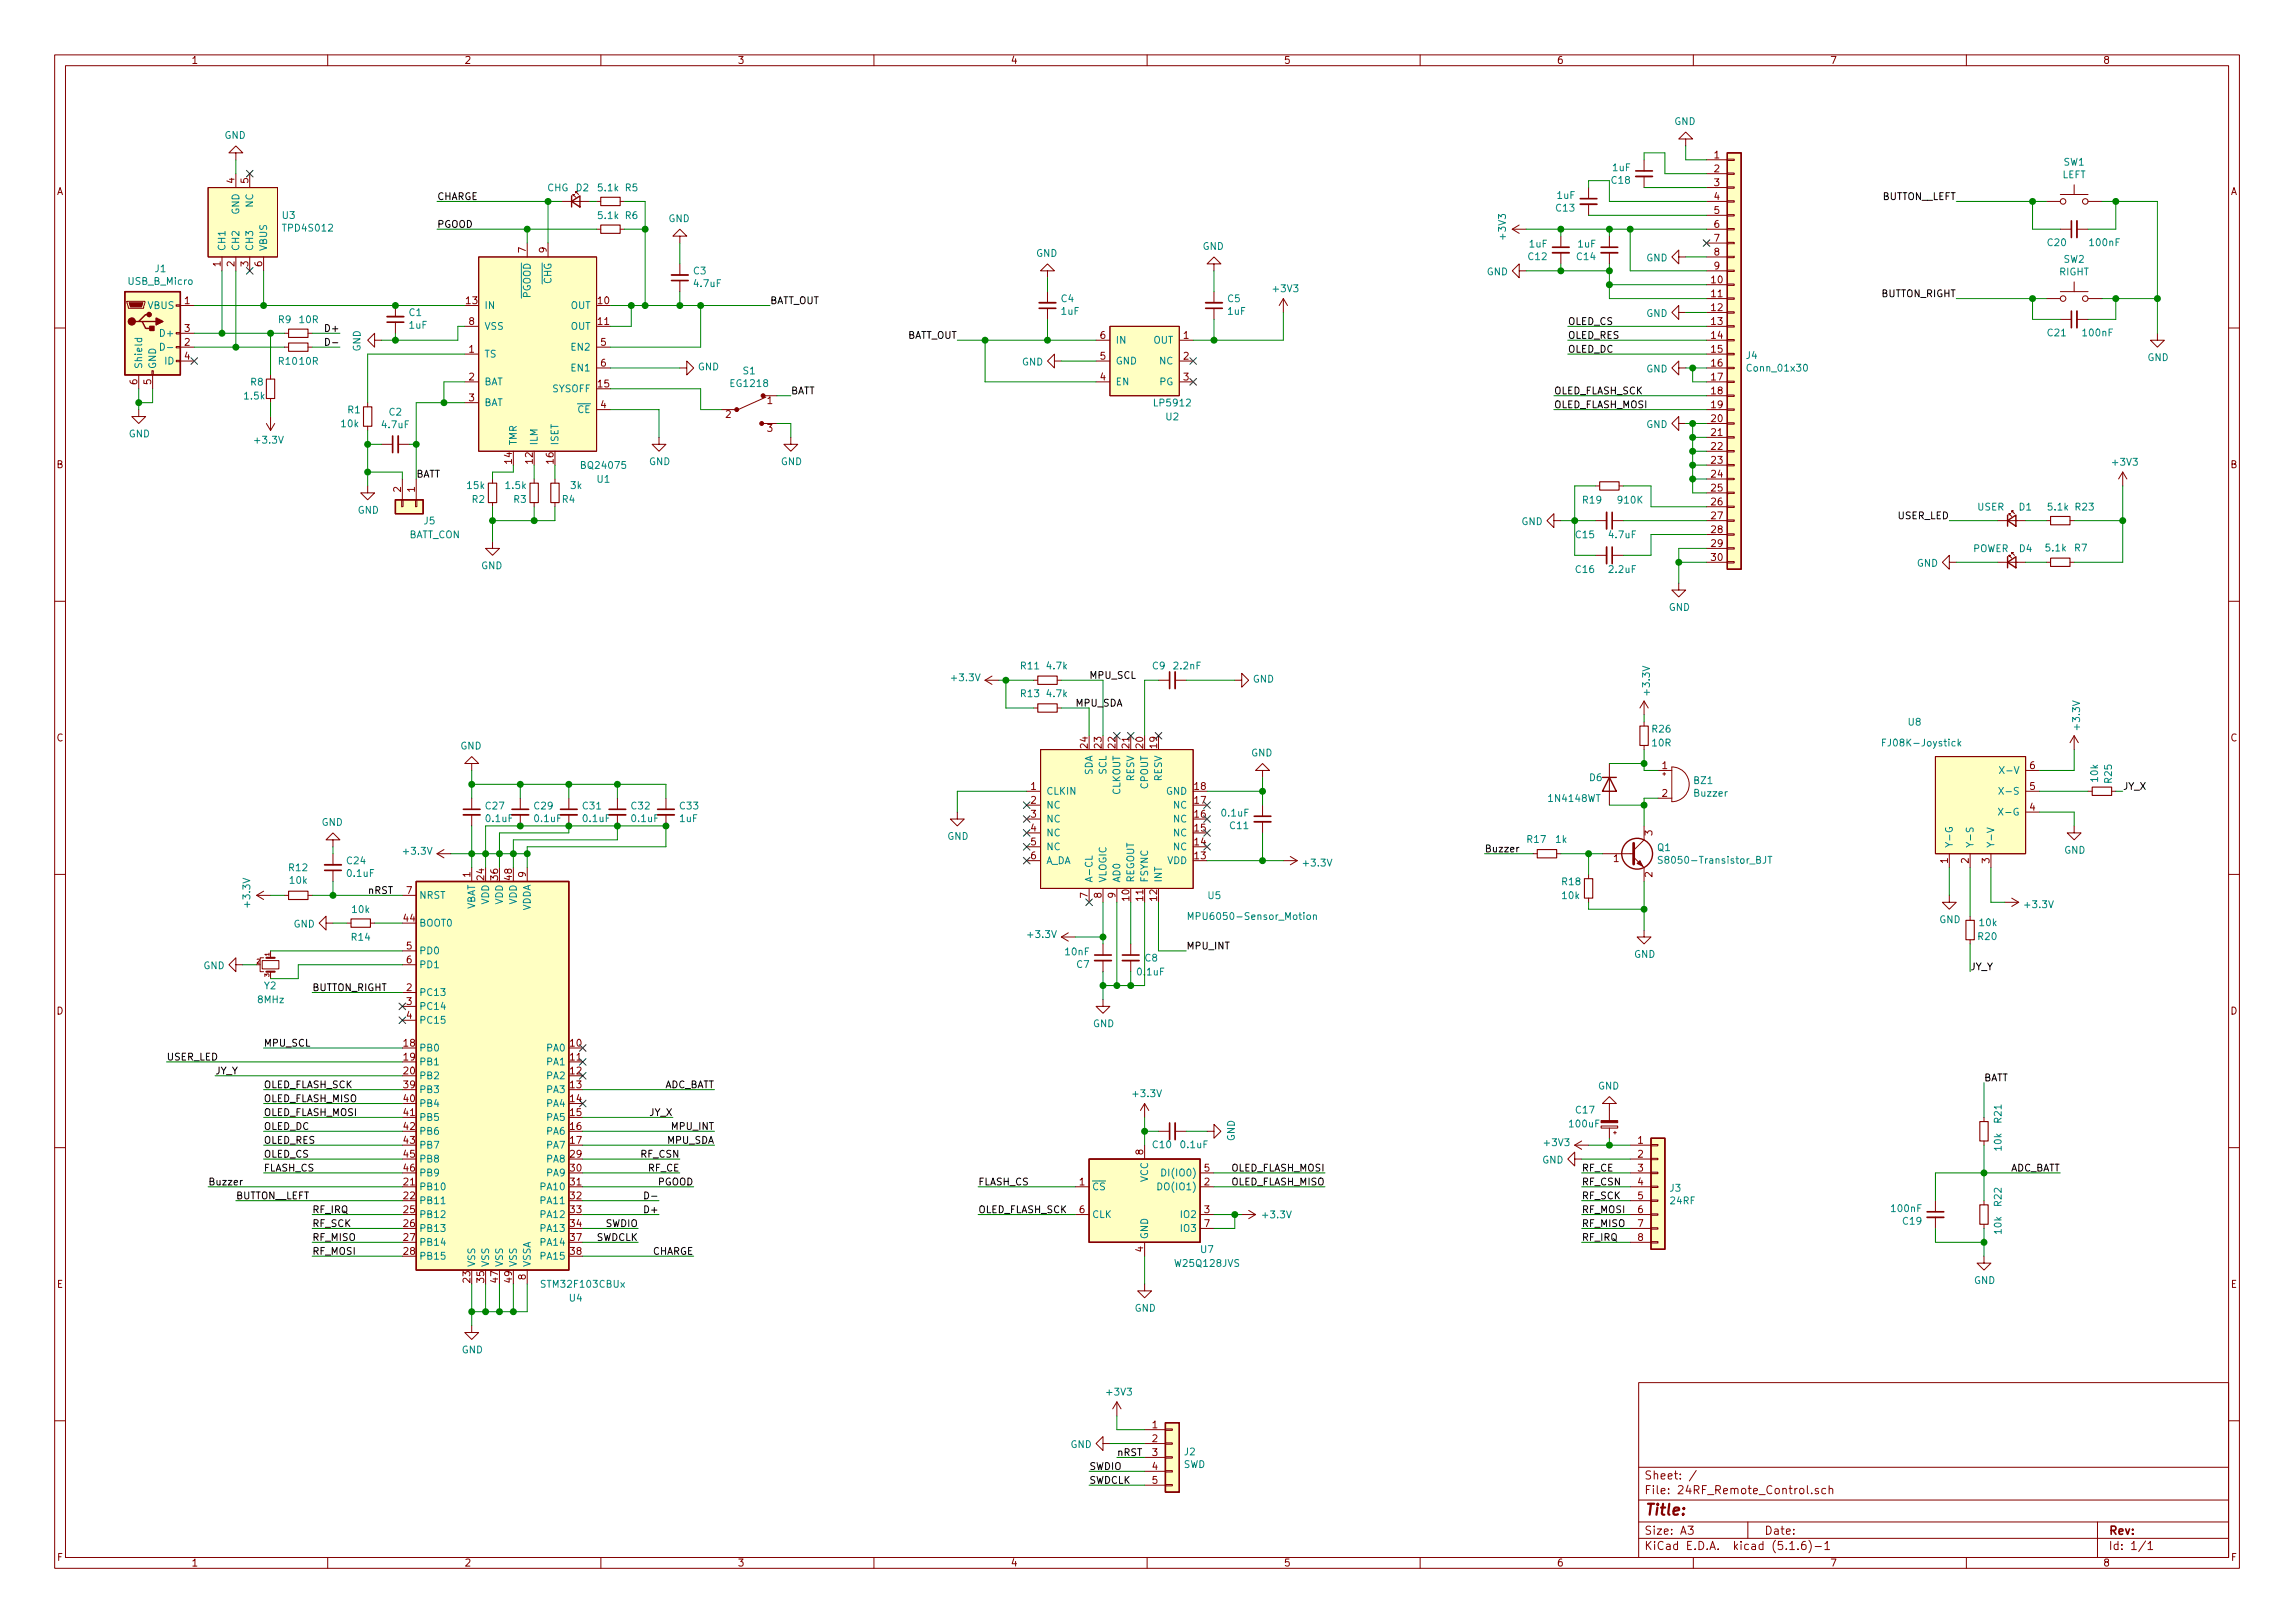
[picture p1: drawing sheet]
<svg xmlns="http://www.w3.org/2000/svg" width="420mm" height="297mm" viewBox="0 0 420 297" stroke-linecap="round" stroke-linejoin="round" font-family="sans-serif">
<defs><g id="words">
<text font-size="2.8" fill="#840000" x="301" y="277.3">Title:</text>
<g font-size="2.1" fill="#840000">
<text x="301" y="273.5">File: 24RF_Remote_Control.sch</text>
<text x="301" y="270.8">Sheet: /</text>
<text x="301" y="280.9">Size: A3</text>
<text x="323" y="280.9">Date:</text>
<text x="386" y="280.9">Rev:</text>
<text x="301" y="283.7">KiCad E.D.A. kicad (5.1.6)-1</text>
<text x="386" y="283.7">Id: 1/1</text>
</g>
<g font-size="1.8" fill="#840000">
<text x="35" y="11.7">1</text>
<text x="85" y="11.7">2</text>
<text x="135" y="11.7">3</text>
<text x="185" y="11.7">4</text>
<text x="235" y="11.7">5</text>
<text x="285" y="11.7">6</text>
<text x="335" y="11.7">7</text>
<text x="385" y="11.7">8</text>
<text x="313.8" y="29">1</text>
<text x="10.4" y="35.7">A</text>
<text x="42.9" y="33.5" transform="rotate(-90 42.9 33.5)">4</text>
<text x="45.5" y="33.5" transform="rotate(-90 45.5 33.5)">5</text>
<text x="313.8" y="31.5">2</text>
<text x="313.8" y="34.1">3</text>
<text x="408.4" y="35.7">A</text>
<text x="313.8" y="36.6">4</text>
<text x="313.8" y="39.2">5</text>
<text x="313.8" y="41.7">6</text>
<text x="96.3" y="46.2" transform="rotate(-90 96.3 46.2)">7</text>
<text x="100.1" y="46.2" transform="rotate(-90 100.1 46.2)">9</text>
<text x="313.8" y="44.2">7</text>
<text x="313.8" y="46.8">8</text>
<text x="40.4" y="48.8" transform="rotate(-90 40.4 48.8)">1</text>
<text x="42.9" y="48.8" transform="rotate(-90 42.9 48.8)">2</text>
<text x="45.5" y="48.8" transform="rotate(-90 45.5 48.8)">3</text>
<text x="48" y="48.8" transform="rotate(-90 48 48.8)">6</text>
<text x="313.4" y="51.9">10</text>
<text x="313.8" y="49.3">9</text>
<text x="33.8" y="55.7">1</text>
<text x="85.4" y="55.7">13</text>
<text x="85.9" y="59.5">8</text>
<text x="109.5" y="55.7">10</text>
<text x="109.5" y="59.5">11</text>
<text x="313.4" y="54.4">11</text>
<text x="313.4" y="56.9">12</text>
<text x="313.4" y="59.5">13</text>
<text x="33.8" y="63.3">2</text>
<text x="33.8" y="60.7">3</text>
<text x="33.8" y="65.8">4</text>
<text x="85.9" y="64.6">1</text>
<text x="110" y="63.3">5</text>
<text x="201.4" y="65.8">5</text>
<text x="201.4" y="62">6</text>
<text x="216.7" y="62">1</text>
<text x="216.7" y="65.8">2</text>
<text x="313.4" y="62">14</text>
<text x="313.4" y="64.6">15</text>
<text x="25.1" y="70.4" transform="rotate(-90 25.1 70.4)">6</text>
<text x="27.7" y="70.4" transform="rotate(-90 27.7 70.4)">5</text>
<text x="85.9" y="69.6">2</text>
<text x="109.5" y="70.9">15</text>
<text x="110" y="67.1">6</text>
<text x="201.4" y="69.6">4</text>
<text x="216.7" y="69.6">3</text>
<text x="313.4" y="67.1">16</text>
<text x="313.4" y="69.6">17</text>
<text x="85.9" y="73.4">3</text>
<text x="110" y="74.7">4</text>
<text x="132.9" y="76.5">2</text>
<text x="140.5" y="74">1</text>
<text x="313.4" y="72.2">18</text>
<text x="313.4" y="74.7">19</text>
<text x="313.4" y="77.3">20</text>
<text x="140.5" y="79">3</text>
<text x="313.4" y="79.8">21</text>
<text x="313.4" y="82.3">22</text>
<text x="10.4" y="85.7">B</text>
<text x="93.7" y="84.8" transform="rotate(-90 93.7 84.8)">14</text>
<text x="97.5" y="84.8" transform="rotate(-90 97.5 84.8)">12</text>
<text x="101.3" y="84.8" transform="rotate(-90 101.3 84.8)">16</text>
<text x="313.4" y="84.9">23</text>
<text x="313.4" y="87.4">24</text>
<text x="313.4" y="90">25</text>
<text x="408.4" y="85.7">B</text>
<text x="73.4" y="90.1" transform="rotate(-90 73.4 90.1)">2</text>
<text x="75.9" y="90.1" transform="rotate(-90 75.9 90.1)">1</text>
<text x="313.4" y="92.5">26</text>
<text x="313.4" y="95">27</text>
<text x="313.4" y="97.6">28</text>
<text x="313.4" y="100.1">29</text>
<text x="313.4" y="102.7">30</text>
<text x="10.4" y="135.7">C</text>
<text x="199.1" y="136.9" transform="rotate(-90 199.1 136.9)">24</text>
<text x="201.7" y="136.9" transform="rotate(-90 201.7 136.9)">23</text>
<text x="204.2" y="136.9" transform="rotate(-90 204.2 136.9)">22</text>
<text x="206.8" y="136.9" transform="rotate(-90 206.8 136.9)">21</text>
<text x="209.3" y="136.9" transform="rotate(-90 209.3 136.9)">20</text>
<text x="211.8" y="136.9" transform="rotate(-90 211.8 136.9)">19</text>
<text x="408.4" y="135.7">C</text>
<text x="304.3" y="140.8">1</text>
<text x="371.6" y="140.8">6</text>
<text x="188.7" y="144.6">1</text>
<text x="188.7" y="147.1">2</text>
<text x="188.7" y="149.6">3</text>
<text x="218.7" y="149.6">16</text>
<text x="218.7" y="147.1">17</text>
<text x="218.7" y="144.6">18</text>
<text x="304.3" y="145.8">2</text>
<text x="371.6" y="148.4">4</text>
<text x="371.6" y="144.6">5</text>
<text x="188.7" y="152.2">4</text>
<text x="188.7" y="154.7">5</text>
<text x="218.7" y="154.7">14</text>
<text x="218.7" y="152.2">15</text>
<text x="302.5" y="152.9" transform="rotate(-90 302.5 152.9)">3</text>
<text x="86.1" y="160.5" transform="rotate(-90 86.1 160.5)">1</text>
<text x="88.6" y="161" transform="rotate(-90 88.6 161)">24</text>
<text x="91.2" y="161" transform="rotate(-90 91.2 161)">36</text>
<text x="93.7" y="161" transform="rotate(-90 93.7 161)">48</text>
<text x="96.3" y="160.5" transform="rotate(-90 96.3 160.5)">9</text>
<text x="188.7" y="157.3">6</text>
<text x="218.7" y="157.3">13</text>
<text x="295.4" y="157.8">1</text>
<text x="302.5" y="160.5" transform="rotate(-90 302.5 160.5)">2</text>
<text x="356.6" y="158" transform="rotate(-90 356.6 158)">1</text>
<text x="360.4" y="158" transform="rotate(-90 360.4 158)">2</text>
<text x="364.2" y="158" transform="rotate(-90 364.2 158)">3</text>
<text x="74.4" y="163.6">7</text>
<text x="199.1" y="164.3" transform="rotate(-90 199.1 164.3)">7</text>
<text x="201.7" y="164.3" transform="rotate(-90 201.7 164.3)">8</text>
<text x="204.2" y="164.3" transform="rotate(-90 204.2 164.3)">9</text>
<text x="206.8" y="164.8" transform="rotate(-90 206.8 164.8)">10</text>
<text x="209.3" y="164.8" transform="rotate(-90 209.3 164.8)">11</text>
<text x="211.8" y="164.8" transform="rotate(-90 211.8 164.8)">12</text>
<text x="74" y="168.7">44</text>
<text x="74.4" y="173.8">5</text>
<text x="74.4" y="176.3">6</text>
<text x="10.4" y="185.7">D</text>
<text x="74.4" y="181.4">2</text>
<text x="74.4" y="183.9">3</text>
<text x="408.4" y="185.7">D</text>
<text x="74" y="191.6">18</text>
<text x="74.4" y="186.5">4</text>
<text x="104.4" y="191.6">10</text>
<text x="74" y="194.1">19</text>
<text x="74" y="196.6">20</text>
<text x="104.4" y="194.1">11</text>
<text x="104.4" y="196.6">12</text>
<text x="74" y="199.2">39</text>
<text x="74" y="201.7">40</text>
<text x="104.4" y="199.2">13</text>
<text x="104.4" y="201.7">14</text>
<text x="74" y="204.3">41</text>
<text x="74" y="206.8">42</text>
<text x="74" y="209.3">43</text>
<text x="104.4" y="204.3">15</text>
<text x="104.4" y="206.8">16</text>
<text x="104.4" y="209.3">17</text>
<text x="299.9" y="209.3">1</text>
<text x="74" y="211.9">45</text>
<text x="74" y="214.4">46</text>
<text x="104.4" y="211.9">29</text>
<text x="104.4" y="214.4">30</text>
<text x="209.3" y="211.3" transform="rotate(-90 209.3 211.3)">8</text>
<text x="220.5" y="214.4">5</text>
<text x="299.9" y="211.9">2</text>
<text x="299.9" y="214.4">3</text>
<text x="74" y="217">21</text>
<text x="74" y="219.5">22</text>
<text x="104.4" y="217">31</text>
<text x="104.4" y="219.5">32</text>
<text x="197.6" y="217">1</text>
<text x="220.5" y="217">2</text>
<text x="299.9" y="217">4</text>
<text x="299.9" y="219.5">5</text>
<text x="74" y="222">25</text>
<text x="74" y="224.6">26</text>
<text x="74" y="227.1">27</text>
<text x="104.4" y="222">33</text>
<text x="104.4" y="224.6">34</text>
<text x="104.4" y="227.1">37</text>
<text x="197.6" y="222">6</text>
<text x="220.5" y="222">3</text>
<text x="220.5" y="224.6">7</text>
<text x="299.9" y="222">6</text>
<text x="299.9" y="224.6">7</text>
<text x="299.9" y="227.1">8</text>
<text x="74" y="229.7">28</text>
<text x="104.4" y="229.7">38</text>
<text x="209.3" y="229.1" transform="rotate(-90 209.3 229.1)">4</text>
<text x="10.4" y="235.7">E</text>
<text x="86.1" y="234.7" transform="rotate(-90 86.1 234.7)">23</text>
<text x="88.6" y="234.7" transform="rotate(-90 88.6 234.7)">35</text>
<text x="91.2" y="234.7" transform="rotate(-90 91.2 234.7)">47</text>
<text x="93.7" y="234.7" transform="rotate(-90 93.7 234.7)">49</text>
<text x="96.3" y="234.2" transform="rotate(-90 96.3 234.2)">8</text>
<text x="408.4" y="235.7">E</text>
<text x="211" y="261.4">1</text>
<text x="211" y="263.9">2</text>
<text x="211" y="266.5">3</text>
<text x="211" y="269">4</text>
<text x="211" y="271.6">5</text>
<text x="10.5" y="285.7">F</text>
<text x="35" y="286.7">1</text>
<text x="85" y="286.7">2</text>
<text x="135" y="286.7">3</text>
<text x="185" y="286.7">4</text>
<text x="235" y="286.7">5</text>
<text x="285" y="286.7">6</text>
<text x="335" y="286.7">7</text>
<text x="385" y="286.7">8</text>
<text x="408.5" y="285.7">F</text>
</g>
<g font-size="1.8" fill="#008484">
<text x="306.5" y="22.9">GND</text>
<text x="41.1" y="25.4">GND</text>
<text x="100.2" y="35">CHG</text>
<text x="105.5" y="35">D2</text>
<text x="109.6" y="35">5.1k</text>
<text x="114.5" y="35">R5</text>
<text x="295.1" y="33.6">C18</text>
<text x="295.3" y="31.3">1uF</text>
<text x="377.5" y="32.6">LEFT</text>
<text x="377.8" y="30.3">SW1</text>
<text x="43.8" y="39.3" transform="rotate(-90 43.8 39.3)">GND</text>
<text x="46.4" y="37.9" transform="rotate(-90 46.4 37.9)">NC</text>
<text x="51.7" y="40.1">U3</text>
<text x="109.6" y="40.1">5.1k</text>
<text x="114.5" y="40.1">R6</text>
<text x="122.4" y="40.7">GND</text>
<text x="284.9" y="38.7">C13</text>
<text x="285.1" y="36.4">1uF</text>
<text x="41.3" y="46" transform="rotate(-90 41.3 46)">CH1</text>
<text x="43.8" y="46" transform="rotate(-90 43.8 46)">CH2</text>
<text x="46.4" y="46" transform="rotate(-90 46.4 46)">CH3</text>
<text x="48.9" y="46" transform="rotate(-90 48.9 46)">VBUS</text>
<text x="52" y="42.4">TPD4S012</text>
<text x="189.7" y="47">GND</text>
<text x="220.2" y="45.7">GND</text>
<text x="275.7" y="43.6" transform="rotate(-90 275.7 43.6)">+3V3</text>
<text x="279.9" y="47.6">C12</text>
<text x="280" y="45.3">1uF</text>
<text x="288.7" y="47.6">C14</text>
<text x="288.9" y="45.3">1uF</text>
<text x="301.4" y="47.8">GND</text>
<text x="374.9" y="45">C20</text>
<text x="382.7" y="45">100nF</text>
<text x="23.5" y="52.1">USB_B_Micro</text>
<text x="28.4" y="49.8">J1</text>
<text x="101" y="52" transform="rotate(-90 101 52)">CHG</text>
<text x="127" y="50.2">C3</text>
<text x="127.2" y="52.5">4.7uF</text>
<text x="233.2" y="53.5">+3V3</text>
<text x="272.2" y="50.4">GND</text>
<text x="377" y="50.4">RIGHT</text>
<text x="377.8" y="48.1">SW2</text>
<text x="27.1" y="56.6">VBUS</text>
<text x="51" y="59.1">R9</text>
<text x="54.9" y="59.1">10R</text>
<text x="74.9" y="57.8">C1</text>
<text x="88.6" y="56.6">IN</text>
<text x="97.2" y="54.6" transform="rotate(-90 97.2 54.6)">PGOOD</text>
<text x="104.5" y="56.6">OUT</text>
<text x="194.3" y="55.3">C4</text>
<text x="194.3" y="57.6">1uF</text>
<text x="224.8" y="55.3">C5</text>
<text x="224.8" y="57.6">1uF</text>
<text x="301.4" y="58">GND</text>
<text x="29.7" y="61.6">D+</text>
<text x="66" y="64.3" transform="rotate(-90 66 64.3)">GND</text>
<text x="75" y="60.2">1uF</text>
<text x="88.6" y="65.4">TS</text>
<text x="88.6" y="60.4">VSS</text>
<text x="104.5" y="60.4">OUT</text>
<text x="104.8" y="64.2">EN2</text>
<text x="204.2" y="62.9">IN</text>
<text x="211.2" y="62.9">OUT</text>
<text x="319.7" y="65.7">J4</text>
<text x="374.9" y="61.6">C21</text>
<text x="381.5" y="61.6">100nF</text>
<text x="26" y="67.6" transform="rotate(-90 26 67.6)">Shield</text>
<text x="28.6" y="67.6" transform="rotate(-90 28.6 67.6)">GND</text>
<text x="30.2" y="66.7">ID</text>
<text x="45.9" y="70.6">R8</text>
<text x="51.1" y="66.8">R10</text>
<text x="54.9" y="66.8">10R</text>
<text x="88.6" y="70.5">BAT</text>
<text x="101.1" y="71.8">SYSOFF</text>
<text x="104.8" y="68">EN1</text>
<text x="127.8" y="67.8">GND</text>
<text x="133.9" y="70.8">EG1218</text>
<text x="136.1" y="68.5">S1</text>
<text x="187.1" y="66.9">GND</text>
<text x="204.2" y="70.5">EN</text>
<text x="204.2" y="66.7">GND</text>
<text x="212.3" y="66.7">NC</text>
<text x="212.3" y="70.5">PG</text>
<text x="301.4" y="68.2">GND</text>
<text x="320.2" y="68">Conn_01x30</text>
<text x="393.1" y="66.1">GND</text>
<text x="44.8" y="73.1">1.5k</text>
<text x="63.7" y="75.7">R1</text>
<text x="71.3" y="76.1">C2</text>
<text x="88.6" y="74.3">BAT</text>
<text x="105.7" y="75.6">CE</text>
<text x="211.5" y="74.4">LP5912</text>
<text x="213.5" y="76.9">U2</text>
<text x="23.6" y="80">GND</text>
<text x="46.8" y="81.2">+3.3V</text>
<text x="62.6" y="78.2">10k</text>
<text x="70.1" y="78.4">4.7uF</text>
<text x="94.6" y="81.6" transform="rotate(-90 94.6 81.6)">TMR</text>
<text x="98.4" y="81.6" transform="rotate(-90 98.4 81.6)">ILM</text>
<text x="102.2" y="81.6" transform="rotate(-90 102.2 81.6)">ISET</text>
<text x="301.4" y="78.3">GND</text>
<text x="85.6" y="89.5">15k</text>
<text x="92.7" y="89.5">1.5k</text>
<text x="104.5" y="89.5">3k</text>
<text x="106.7" y="85.8">BQ24075</text>
<text x="109.4" y="88.4">U1</text>
<text x="118.8" y="85.1">GND</text>
<text x="143" y="85.1">GND</text>
<text x="386.9" y="85.2">+3V3</text>
<text x="65.5" y="94">GND</text>
<text x="77.7" y="96">J5</text>
<text x="86.5" y="92">R2</text>
<text x="94.1" y="92">R3</text>
<text x="103" y="92">R4</text>
<text x="289.8" y="92.2">R19</text>
<text x="296.3" y="92.2">910K</text>
<text x="362" y="93.4">USER</text>
<text x="369.7" y="93.4">D1</text>
<text x="375" y="93.4">5.1k</text>
<text x="380" y="93.4">R23</text>
<text x="74.8" y="98.5">BATT_CON</text>
<text x="278.5" y="96.1">GND</text>
<text x="288.5" y="98.5">C15</text>
<text x="294.7" y="98.5">4.7uF</text>
<text x="361.2" y="101.1">POWER</text>
<text x="369.7" y="101.1">D4</text>
<text x="374.6" y="100.9">5.1k</text>
<text x="379.8" y="100.9">R7</text>
<text x="88.1" y="104.2">GND</text>
<text x="288.5" y="104.9">C16</text>
<text x="294.7" y="104.9">2.2uF</text>
<text x="350.9" y="103.7">GND</text>
<text x="305.5" y="111.8">GND</text>
<text x="174.4" y="124.7">+3.3V</text>
<text x="186.9" y="122.5">R11</text>
<text x="191.7" y="122.5">4.7k</text>
<text x="211" y="122.5">C9</text>
<text x="215" y="122.5">2.2nF</text>
<text x="229.4" y="124.9">GND</text>
<text x="186.9" y="127.6">R13</text>
<text x="191.7" y="127.6">4.7k</text>
<text x="302.1" y="127" transform="rotate(-90 302.1 127)">+3.3V</text>
<text x="84.3" y="137.2">GND</text>
<text x="302.5" y="134.1">R26</text>
<text x="302.5" y="136.6">10R</text>
<text x="345.3" y="136.6">FJ08K-Joystick</text>
<text x="349.4" y="132.8">U8</text>
<text x="380.8" y="133.4" transform="rotate(-90 380.8 133.4)">+3.3V</text>
<text x="200" y="141.9" transform="rotate(-90 200 141.9)">SDA</text>
<text x="202.6" y="141.7" transform="rotate(-90 202.6 141.7)">SCL</text>
<text x="207.6" y="143" transform="rotate(-90 207.6 143)">RESV</text>
<text x="212.7" y="143" transform="rotate(-90 212.7 143)">RESV</text>
<text x="229.1" y="138.4">GND</text>
<text x="291" y="143">D6</text>
<text x="310.2" y="143.5">BZ1</text>
<text x="366.9" y="141.6">X-V</text>
<text x="384.1" y="143" transform="rotate(-90 384.1 143)">10k</text>
<text x="386.6" y="143.3" transform="rotate(-90 386.6 143.3)">R25</text>
<text x="89" y="148.1">C27</text>
<text x="97.9" y="148.1">C29</text>
<text x="106.8" y="148.1">C31</text>
<text x="115.6" y="148.1">C32</text>
<text x="124.5" y="148.1">C33</text>
<text x="191.5" y="145.5">CLKIN</text>
<text x="191.5" y="148">NC</text>
<text x="205.1" y="145.6" transform="rotate(-90 205.1 145.6)">CLKOUT</text>
<text x="210.2" y="144.4" transform="rotate(-90 210.2 144.4)">CPOUT</text>
<text x="213.5" y="145.5">GND</text>
<text x="214.9" y="148">NC</text>
<text x="223.8" y="149.4">0.1uF</text>
<text x="283.7" y="146.8">1N4148WT</text>
<text x="310.3" y="145.8">Buzzer</text>
<text x="366.7" y="149.3">X-G</text>
<text x="366.9" y="145.5">X-S</text>
<text x="58.9" y="151.1">GND</text>
<text x="89.1" y="150.5">0.1uF</text>
<text x="98" y="150.5">0.1uF</text>
<text x="106.9" y="150.5">0.1uF</text>
<text x="115.7" y="150.5">0.1uF</text>
<text x="124.5" y="150.5">1uF</text>
<text x="173.4" y="153.7">GND</text>
<text x="191.5" y="150.5">NC</text>
<text x="191.5" y="153.1">NC</text>
<text x="191.5" y="155.6">NC</text>
<text x="214.9" y="155.6">NC</text>
<text x="214.9" y="153.1">NC</text>
<text x="214.9" y="150.5">NC</text>
<text x="225.2" y="151.8">C11</text>
<text x="279.7" y="154.3">R17</text>
<text x="284.9" y="154.3">1k</text>
<text x="303.5" y="155.8">Q1</text>
<text x="357.5" y="155.2" transform="rotate(-90 357.5 155.2)">Y-G</text>
<text x="361.3" y="155.2" transform="rotate(-90 361.3 155.2)">Y-S</text>
<text x="365.1" y="155.2" transform="rotate(-90 365.1 155.2)">Y-V</text>
<text x="53" y="159.4">R12</text>
<text x="53.1" y="161.8">10k</text>
<text x="63.6" y="158.2">C24</text>
<text x="63.7" y="160.5">0.1uF</text>
<text x="74" y="156.4">+3.3V</text>
<text x="191.5" y="158.2">A_DA</text>
<text x="200" y="161.6" transform="rotate(-90 200 161.6)">A-CL</text>
<text x="202.6" y="161.6" transform="rotate(-90 202.6 161.6)">VLOGIC</text>
<text x="205.1" y="161.6" transform="rotate(-90 205.1 161.6)">AD0</text>
<text x="207.6" y="161.6" transform="rotate(-90 207.6 161.6)">REGOUT</text>
<text x="210.2" y="161.6" transform="rotate(-90 210.2 161.6)">FSYNC</text>
<text x="212.7" y="161.6" transform="rotate(-90 212.7 161.6)">INT</text>
<text x="213.7" y="158.2">VDD</text>
<text x="238.8" y="158.6">+3.3V</text>
<text x="304.6" y="158.1">S8050-Transistor_BJT</text>
<text x="377.9" y="156.2">GND</text>
<text x="45.8" y="165.8" transform="rotate(-90 45.8 165.8)">+3.3V</text>
<text x="64.6" y="167.1">10k</text>
<text x="76.7" y="164.5">NRST</text>
<text x="87" y="166.7" transform="rotate(-90 87 166.7)">VBAT</text>
<text x="89.5" y="165.6" transform="rotate(-90 89.5 165.6)">VDD</text>
<text x="92.1" y="165.6" transform="rotate(-90 92.1 165.6)">VDD</text>
<text x="94.6" y="165.6" transform="rotate(-90 94.6 165.6)">VDD</text>
<text x="97.2" y="166.8" transform="rotate(-90 97.2 166.8)">VDDA</text>
<text x="221.2" y="164.6">U5</text>
<text x="286" y="162">R18</text>
<text x="286.1" y="164.6">10k</text>
<text x="370.9" y="166.2">+3.3V</text>
<text x="53.7" y="169.8">GND</text>
<text x="64.4" y="172.2">R14</text>
<text x="76.7" y="169.6">BOOT0</text>
<text x="188.3" y="171.7">+3.3V</text>
<text x="218.7" y="168.4">MPU6050-Sensor_Motion</text>
<text x="355" y="168.9">GND</text>
<text x="362.2" y="172">R20</text>
<text x="362.5" y="169.5">10k</text>
<text x="37.2" y="177.4">GND</text>
<text x="76.7" y="174.7">PD0</text>
<text x="76.7" y="177.2">PD1</text>
<text x="195.1" y="174.8">10nF</text>
<text x="197.2" y="177.2">C7</text>
<text x="208.3" y="178.5">0.1uF</text>
<text x="209.7" y="176">C8</text>
<text x="299.2" y="175.3">GND</text>
<text x="47.3" y="183.6">8MHz</text>
<text x="48.4" y="181.1">Y2</text>
<text x="76.7" y="182.3">PC13</text>
<text x="76.7" y="184.8">PC14</text>
<text x="76.7" y="187.4">PC15</text>
<text x="200.1" y="188">GND</text>
<text x="76.7" y="192.4">PB0</text>
<text x="76.7" y="195">PB1</text>
<text x="76.7" y="197.5">PB2</text>
<text x="100.2" y="192.4">PA0</text>
<text x="100.2" y="195">PA1</text>
<text x="100.2" y="197.5">PA2</text>
<text x="76.7" y="200.1">PB3</text>
<text x="76.7" y="202.6">PB4</text>
<text x="100.2" y="200.1">PA3</text>
<text x="100.2" y="202.6">PA4</text>
<text x="207.6" y="200.8">+3.3V</text>
<text x="288.6" y="203.8">C17</text>
<text x="292.6" y="199.4">GND</text>
<text x="76.7" y="205.1">PB5</text>
<text x="76.7" y="207.7">PB6</text>
<text x="100.2" y="205.1">PA5</text>
<text x="100.2" y="207.7">PA6</text>
<text x="226.1" y="208.9" transform="rotate(-90 226.1 208.9)">GND</text>
<text x="282.9" y="209.8">+3V3</text>
<text x="287.5" y="206.3">100uF</text>
<text x="366.4" y="205.5" transform="rotate(-90 366.4 205.5)">R21</text>
<text x="76.7" y="210.2">PB7</text>
<text x="76.7" y="212.8">PB8</text>
<text x="76.7" y="215.3">PB9</text>
<text x="100.2" y="210.2">PA7</text>
<text x="100.2" y="212.8">PA8</text>
<text x="100.2" y="215.3">PA9</text>
<text x="211.1" y="210.1">C10</text>
<text x="213.4" y="215.3">DI(IO0)</text>
<text x="216.3" y="210.1">0.1uF</text>
<text x="282.3" y="212.9">GND</text>
<text x="366.4" y="210.5" transform="rotate(-90 366.4 210.5)">10k</text>
<text x="76.7" y="217.8">PB10</text>
<text x="76.7" y="220.4">PB11</text>
<text x="99.2" y="217.8">PA10</text>
<text x="99.2" y="220.4">PA11</text>
<text x="199.9" y="217.8">CS</text>
<text x="210.2" y="216.4" transform="rotate(-90 210.2 216.4)">VCC</text>
<text x="212.5" y="217.8">DO(IO1)</text>
<text x="305.8" y="218.1">J3</text>
<text x="305.9" y="220.4">24RF</text>
<text x="346.4" y="221.8">100nF</text>
<text x="366.4" y="220.7" transform="rotate(-90 366.4 220.7)">R22</text>
<text x="76.7" y="222.9">PB12</text>
<text x="76.7" y="225.5">PB13</text>
<text x="99.2" y="222.9">PA12</text>
<text x="99.2" y="225.5">PA13</text>
<text x="199.9" y="222.9">CLK</text>
<text x="210.2" y="226.9" transform="rotate(-90 210.2 226.9)">GND</text>
<text x="216.4" y="222.9">IO2</text>
<text x="216.4" y="225.5">IO3</text>
<text x="231.3" y="223">+3.3V</text>
<text x="348.4" y="224.1">C19</text>
<text x="366.4" y="225.8" transform="rotate(-90 366.4 225.8)">10k</text>
<text x="76.7" y="228">PB14</text>
<text x="76.7" y="230.5">PB15</text>
<text x="87" y="231.9" transform="rotate(-90 87 231.9)">VSS</text>
<text x="89.5" y="231.9" transform="rotate(-90 89.5 231.9)">VSS</text>
<text x="92.1" y="231.9" transform="rotate(-90 92.1 231.9)">VSS</text>
<text x="94.6" y="231.9" transform="rotate(-90 94.6 231.9)">VSS</text>
<text x="97.2" y="231.9" transform="rotate(-90 97.2 231.9)">VSSA</text>
<text x="99.2" y="228">PA14</text>
<text x="99.2" y="230.5">PA15</text>
<text x="215.3" y="231.9">W25Q128JVS</text>
<text x="219.9" y="229.3">U7</text>
<text x="99.4" y="235.7">STM32F103CBUx</text>
<text x="104.3" y="238.2">U4</text>
<text x="361.4" y="235">GND</text>
<text x="207.7" y="240.1">GND</text>
<text x="84.5" y="247.7">GND</text>
<text x="202.8" y="255.4">+3V3</text>
<text x="196" y="265">GND</text>
<text x="216.6" y="268.7">SWD</text>
<text x="216.9" y="266.4">J2</text>
</g>
<g font-size="1.8">
<text x="80" y="41.7">PGOOD</text>
<text x="80" y="36.6">CHARGE</text>
<text x="344.4" y="36.6">BUTTON__LEFT</text>
<text x="141" y="55.7">BATT_OUT</text>
<text x="287" y="59.5">OLED_CS</text>
<text x="344.3" y="54.4">BUTTON_RIGHT</text>
<text x="59.9" y="60.7">D+</text>
<text x="165.8" y="62">BATT_OUT</text>
<text x="287" y="62">OLED_RES</text>
<text x="287" y="64.6">OLED_DC</text>
<text x="144.8" y="72.2">BATT</text>
<text x="284.5" y="74.7">OLED_FLASH_MOSI</text>
<text x="284.5" y="72.2">OLED_FLASH_SCK</text>
<text x="76.2" y="87.4">BATT</text>
<text x="347.4" y="95">USER_LED</text>
<text x="199.4" y="124.2">MPU_SCL</text>
<text x="196.8" y="129.3">MPU_SDA</text>
<text x="388.6" y="144.6">JY_X</text>
<text x="271.8" y="156">Buzzer</text>
<text x="67.3" y="163.6">nRST</text>
<text x="217.2" y="173.8">MPU_INT</text>
<text x="360.7" y="177.6">JY_Y</text>
<text x="57.1" y="181.4">BUTTON_RIGHT</text>
<text x="48.3" y="191.6">MPU_SCL</text>
<text x="30.5" y="194.1">USER_LED</text>
<text x="39.4" y="196.6">JY_Y</text>
<text x="363.2" y="197.9">BATT</text>
<text x="48.3" y="201.7">OLED_FLASH_MISO</text>
<text x="48.3" y="199.2">OLED_FLASH_SCK</text>
<text x="121.3" y="199.2">ADC_BATT</text>
<text x="48.3" y="204.3">OLED_FLASH_MOSI</text>
<text x="48.3" y="206.8">OLED_DC</text>
<text x="48.3" y="209.3">OLED_RES</text>
<text x="118.9" y="204.3">JY_X</text>
<text x="122.2" y="209.3">MPU_SDA</text>
<text x="123" y="206.8">MPU_INT</text>
<text x="48.3" y="214.4">FLASH_CS</text>
<text x="48.3" y="211.9">OLED_CS</text>
<text x="117.4" y="211.9">RF_CSN</text>
<text x="118.7" y="214.4">RF_CE</text>
<text x="225.3" y="214.4">OLED_FLASH_MOSI</text>
<text x="289.6" y="214.4">RF_CE</text>
<text x="367.7" y="214.4">ADC_BATT</text>
<text x="38.1" y="217">Buzzer</text>
<text x="43.2" y="219.5">BUTTON__LEFT</text>
<text x="120.4" y="217">PGOOD</text>
<text x="179.1" y="217">FLASH_CS</text>
<text x="225.3" y="217">OLED_FLASH_MISO</text>
<text x="289.6" y="217">RF_CSN</text>
<text x="289.6" y="219.5">RF_SCK</text>
<text x="57.1" y="224.6">RF_SCK</text>
<text x="57.1" y="227.1">RF_MISO</text>
<text x="57.1" y="222">RF_IRQ</text>
<text x="109.1" y="227.1">SWDCLK</text>
<text x="110.8" y="224.6">SWDIO</text>
<text x="118.3" y="222">D+</text>
<text x="179.1" y="222">OLED_FLASH_SCK</text>
<text x="289.6" y="222">RF_MOSI</text>
<text x="289.6" y="224.6">RF_MISO</text>
<text x="289.6" y="227.1">RF_IRQ</text>
<text x="57.1" y="229.7">RF_MOSI</text>
<text x="119.3" y="229.7">CHARGE</text>
<text x="199.4" y="269">SWDIO</text>
<text x="204.5" y="266.5">nRST</text>
<text x="199.4" y="271.6">SWDCLK</text>
</g>
<g font-size="1.1" fill="#840000">
<text x="47" y="176.3">2</text>
<text x="49.3" y="178.8" transform="rotate(-90 49.3 178.8)">3</text>
<text x="49.3" y="174.9" transform="rotate(-90 49.3 174.9)">1</text>
</g>
</g></defs>
<g fill="none" stroke="#840000" stroke-width=".18">
<path d="M10 10h400v277h-400zM12 12h396v273.1h-396zM60 10v2M110 10v2M160 10v2M210 10v2M260 10v2M310 10v2M360 10v2M38.1 34.3h12.7v12.7h-12.7zM43.2 28h1.2l-1.2-1.3-1.3 1.3h1.3v1.2M43.2 31.8v2.5"/>
<path d="M45.7 31.8v2.5M102.9 36.9h5M104.9 35.9v-.3h.3h-.3l.5 .5M109.2 36.9h.8M113.5 36.9h.8M290.8 34.3v2.1M290.8 37.4v2M301 29.2v2.1M301 32.3v2M308.6 25.4h1.3l-1.3-1.2-1.3 1.2h1.3v1.3M312.4 36.9h3.8M312.4 29.2h3.8"/>
<path d="M312.4 31.8h3.8M312.4 34.3h3.8M312.4 39.4h3.8M316.2 39.3h1.3v.2h-1.3zM316.2 36.7h1.3v.3h-1.3zM316.2 34.2h1.3v.3h-1.3zM316.2 31.7h1.3v.2h-1.3zM316.2 29.1h1.3v.3h-1.3zM374.6 36.9h2.6M377.2 35.6h5.1M379.7 33.8v1.8M382.3 36.9h2.5"/>
<path d="M23.2 55.2h3.3v.2l-.2 1h-2.8zM32.3 55.8h.7v.2h-.7zM33 55.9h2.6M40.6 47v2.6M43.2 47v2.6M45.7 47v2.6M48.3 47v2.6M72.4 55.9v2M72.4 59v2M85.1 59.7h2.5M87.6 47h21.6v35.6h-21.6zM96.5 44.5v2.5"/>
<path d="M100.3 44.5v2.5M109.2 41.9h.8M113.5 41.9h.8M124.5 43.2h1.2l-1.2-1.3-1.3 1.3h1.3v1.3M124.5 48.3v2M124.5 51.3v2.1M191.8 49.6h1.2l-1.2-1.3-1.3 1.3h1.3v1.2M191.8 53.4v2M191.8 56.4v2.1M203.2 59.7h12.7v12.7h-12.7zM222.2 48.3h1.3l-1.3-1.3-1.2 1.3h1.2v1.3M222.2 53.4v2"/>
<path d="M222.2 56.4v2.1M234.9 54.6l-.7 1.3M234.9 54.6v2.6M234.9 54.6l.8 1.3M276.9 41.9l1.2 .8M276.9 41.9h2.5M278.1 49.6v-1.3l-1.2 1.3 1.2 1.2v-1.2h1.3M278.1 41.2l-1.2 .7M285.7 43.2v2M285.7 46.3v2M294.6 43.2v2M294.6 46.3v2"/>
<path d="M307.3 57.2v-1.3l-1.2 1.3 1.2 1.3v-1.3h1.3M307.3 47v-1.2l-1.2 1.2 1.2 1.3v-1.3h1.3M312.4 41.9h3.8M312.4 54.6h3.8M312.4 52.1h3.8M312.4 57.2h3.8M312.4 59.7h3.8M312.4 44.5h3.8M312.4 47h3.8M312.4 49.6h3.8M316.2 59.6h1.3v.3h-1.3zM316.2 57.1h1.3v.2h-1.3z"/>
<path d="M316.2 54.5h1.3v.3h-1.3zM316.2 52h1.3v.2h-1.3zM316.2 49.4h1.3v.3h-1.3zM316.2 46.9h1.3v.3h-1.3zM316.2 44.4h1.3v.2h-1.3zM316.2 41.8h1.3v.3h-1.3zM374.6 54.6h2.6M377.2 41.9h2M377.2 58.5h2M377.2 53.4h5.1M379.7 51.6v1.8M380.2 41.9h2.1"/>
<path d="M380.2 58.5h2.1M382.3 54.6h2.5M10 60h2M25.4 75v1.2h1.3l-1.3 1.3-1.3-1.3h1.3M25.4 68.6v2.6M27.8 67.9h.3v.7h-.3zM27.9 68.6v2.6M32.3 65.9h.7v.3h-.7zM32.3 63.4h.7v.3h-.7zM32.3 60.9h.7v.2h-.7zM33 61h2.6M33 63.5h2.6"/>
<path d="M33 66.1h2.6M48.8 77.5l.7 1.3M49.5 68.6v.8M49.5 72.9v.8M49.5 76.2v2.6M50.3 77.5l-.8 1.3M52.1 61h.7M52.1 63.5h.7M56.4 61h.7M56.4 63.5h.7M67.3 73.7v.8M67.3 78v.8"/>
<path d="M68.6 62.3v-1.3l-1.3 1.3 1.3 1.2v-1.2h1.2M85.1 64.8h2.5M85.1 69.9h2.5M85.1 73.7h2.5M109.2 63.5h2.6M109.2 75h2.6M109.2 67.3h2.6M124.5 67.3h1.2v-1.2l1.3 1.2-1.3 1.3v-1.3M132.1 75h2.5M139.7 72.4h2.5M139.7 77.5h2.5M140.2 72.7l-5.1 2.3"/>
<path d="M193 66.1v-1.3l-1.2 1.3 1.2 1.2v-1.2h1.3M200.7 62.3h2.5M200.7 69.9h2.5M200.7 66.1h2.5M215.9 62.3h2.5M215.9 69.9h2.5M215.9 66.1h2.5M307.3 67.3v-1.2l-1.2 1.2 1.2 1.3v-1.3h1.3M307.3 77.5v-1.3l-1.2 1.3 1.2 1.3v-1.3h1.3M312.4 72.4h3.8M312.4 75h3.8M312.4 77.5h3.8"/>
<path d="M312.4 62.3h3.8M312.4 64.8h3.8M312.4 67.3h3.8M312.4 69.9h3.8M316.2 69.8h1.3v.2h-1.3zM316.2 72.3h1.3v.3h-1.3zM316.2 74.8h1.3v.3h-1.3zM316.2 77.4h1.3v.2h-1.3zM316.2 79.9h1.3v.3h-1.3zM316.2 67.2h1.3v.3h-1.3zM316.2 62.1h1.3v.3h-1.3zM316.2 64.7h1.3v.2h-1.3z"/>
<path d="M395 61v1.3h1.2l-1.2 1.2-1.3-1.2h1.3M408 60h2M67.3 88.9v1.3h1.3l-1.3 1.3-1.3-1.3h1.3M69.8 81.3h2.1M72.9 81.3h2M73.5 91.5h.3v1.2h-.3zM73.7 87.7v3.8M76.1 91.5h.2v1.2h-.2zM76.2 87.7v3.8M90.2 99.1v1.3h-1.3l1.3 1.2 1.2-1.2h-1.2M90.2 87.7v.7M90.2 92v.7"/>
<path d="M97.8 87.7v.7M97.8 92v.7M101.6 87.7v.7M101.6 92v.7M120.6 80v1.3h1.3l-1.3 1.3-1.2-1.3h1.2M144.8 80v1.3h1.2l-1.2 1.3-1.3-1.3h1.3M284.5 95.3v-1.3l-1.3 1.3 1.3 1.3v-1.3h1.2M292.1 95.3h2M292.1 88.9h.8M295.1 95.3h2.1M296.4 88.9h.8M312.4 95.3h3.8"/>
<path d="M312.4 80h3.8M312.4 82.6h3.8M312.4 85.1h3.8M312.4 87.7h3.8M312.4 90.2h3.8M312.4 92.7h3.8M312.4 97.8h3.8M316.2 92.6h1.3v.3h-1.3zM316.2 95.2h1.3v.2h-1.3zM316.2 97.7h1.3v.3h-1.3zM316.2 82.5h1.3v.2h-1.3zM316.2 85h1.3v.3h-1.3z"/>
<path d="M316.2 87.5h1.3v.3h-1.3zM316.2 90.1h1.3v.2h-1.3zM365.8 95.3h5M367.8 94.3v-.3h.2h-.2l.5 .5M368.3 93.8v-.3h.3h-.3l.5 .5M374.6 95.3h.8M379 95.3h.7M388.6 86.4l-.7 1.3M388.6 86.4v2.5M388.6 86.4l.8 1.3M10 110h2M292.1 101.6h2"/>
<path d="M295.1 101.6h2.1M307.3 106.7v1.3h1.3l-1.3 1.3-1.2-1.3h1.2M312.4 100.4h3.8M312.4 102.9h3.8M316.2 100.2h1.3v.3h-1.3zM316.2 102.8h1.3v.2h-1.3zM356.9 102.9v-1.3l-1.3 1.3 1.3 1.3v-1.3h1.2M365.8 102.9h5M367.8 101.9v-.3h.2h-.2l.5 .5M368.3 101.4v-.3h.3h-.3l.5 .5M374.6 102.9h.8M379 102.9h.7"/>
<path d="M408 110h2M86.4 139.7h1.2l-1.2-1.2-1.3 1.2h1.3v1.3M180.3 124.5h2.6M180.3 124.5l1.3 .8M181.6 123.7l-1.3 .8M189.2 129.6h.8M189.2 124.5h.8M190.5 137.2h27.9v25.4h-27.9zM193.5 129.6h.8M193.5 124.5h.8M212.1 124.5h2M215.1 124.5h2.1"/>
<path d="M226.1 124.5h1.2v-1.3l1.3 1.3-1.3 1.3v-1.3M294.6 139.7v7.7M301 128.3v2.5M301 132.1v.8M301 136.4v.8M301 128.3l-.8 1.3M301 128.3l.8 1.3M354.3 138.5h16.5v17.7h-16.5zM379.7 134.7v2.5M379.7 134.7l-.7 1.2M379.7 134.7l.8 1.2M61 153.7h1.2l-1.2-1.3-1.3 1.3h1.3v1.3"/>
<path d="M61 156.2v2.1M61 159.3v2M80 156.2l1.3 .8M80 156.2h2.5M81.3 155.5l-1.3 .7M86.4 146.1v2M86.4 149.1v2.1M86.4 158.8v2.5M95.2 146.1v2M95.2 149.1v2.1M96.5 158.8v2.5M104.1 146.1v2"/>
<path d="M104.1 149.1v2.1M113 146.1v2M113 149.1v2.1M121.9 146.1v2M121.9 149.1v2.1M175.3 148.6v1.3h1.2l-1.2 1.3-1.3-1.3h1.3M188 144.8h2.5M188 147.4h2.5M188 149.9h2.5M188 152.4h2.5M188 155h2.5M188 157.5h2.5"/>
<path d="M231.1 141h1.3l-1.3-1.3-1.2 1.3h1.2v1.3M231.1 147.4v2M231.1 150.4v2M234.9 157.5h2.6M236.2 156.8l1.3 .7M237.5 157.5l-1.3 .8M280.7 156.2h.7M285 156.2h.7M293.4 156.2h5.7M299.1 156.9l1.9 1.9v2.5M301 151.2v2.5l-1.9 1.9M303.5 141h2.6"/>
<path d="M303.5 146.1h2.6M304.4 141.6h.5M304.7 141.4v.5M306.1 140.4a3.2 3.2 0 0 1 3.1 3.1 3.2 3.2 0 0 1-3.1 3.2zM356.9 156.2v2.6M360.7 156.2v2.6M364.5 156.2v2.6M370.8 144.8h2.6M370.8 141h2.6M370.8 148.6h2.6M379.7 151.2v1.2h1.3l-1.3 1.3-1.2-1.3h1.2M382.3 144.8h.7"/>
<path d="M386.6 144.8h.7M10 160h2M43.2 176.6v-1.3l-1.3 1.3 1.3 1.2v-1.2h1.2M47 163.9h2.5M47 163.9l1.3 .7M48 175.8h3.1v1.5h-3.1zM48.3 175.3h-.7v2.5h.7M48.3 163.1l-1.3 .8M49.5 174v1.3M49.5 177.8v1.3M52.1 163.9h.7M56.4 163.9h.7"/>
<path d="M59.7 168.9v-1.2l-1.3 1.2 1.3 1.3v-1.3h1.3M63.5 168.9h.8M67.8 168.9h.8M73.7 163.9h2.5M73.7 174h2.5M73.7 176.6h2.5M194.3 171.5l1.3 .7M194.3 171.5h2.5M195.6 170.7l-1.3 .8M199.4 162.6v2.5M201.9 162.6v2.5M201.9 172.8v2"/>
<path d="M201.9 175.8v2M204.5 162.6v2.5M207 172.8v2M207 175.8v2M290.8 160.1v.7M290.8 164.4v.7M301 170.2v1.3h1.3l-1.3 1.3-1.3-1.3h1.3M356.9 163.9v1.2h1.2l-1.2 1.3-1.3-1.3h1.3M360.7 167.7v.7M360.7 172v.8M367 165.1h2.6M368.3 164.4l1.3 .7"/>
<path d="M369.6 165.1l-1.3 .8M408 160h2M73.7 181.6h2.5M73.7 184.2h2.5M73.7 186.7h2.5M201.9 182.9v1.3h1.3l-1.3 1.3-1.2-1.3h1.2M10 210h2M196.8 217.2h2.6M209.5 202l-.7 1.2M209.5 202v2.5M209.5 209.6v2.5M209.5 202l.8 1.2"/>
<path d="M212.1 207h2M215.1 207h2.1M219.7 214.7h2.5M219.7 217.2h2.5M221 207h1.2v-1.2l1.3 1.2-1.3 1.3v-1.3M288.3 212.1v-1.2l-1.3 1.2 1.3 1.3v-1.3h1.3M288.3 209.6h2.5M288.3 209.6l1.3 .7M289.6 208.8l-1.3 .8M293.1 206.1h3.1v.4h-3.1zM294.6 202h1.3l-1.3-1.3-1.2 1.3h1.2v3.1M294.6 206.5v1.8"/>
<path d="M295.4 207.3h.5M295.7 207v.6M298.4 209.6h3.9M298.4 212.1h3.9M298.4 214.7h3.9M298.4 217.2h3.9M298.4 219.7h3.9M302.3 219.6h1.2v.3h-1.2zM302.3 214.5h1.2v.3h-1.2zM302.3 212h1.2v.3h-1.2zM302.3 209.5h1.2v.2h-1.2zM302.3 217.1h1.2v.2h-1.2z"/>
<path d="M354.3 219.7v2.1M363.2 204.5v.8M363.2 208.8v.8M363.2 219.7v.8M408 210h2M96.5 232.4v2.6M196.8 222.3h2.6M209.5 235v1.3h1.3l-1.3 1.2-1.2-1.2h1.2M209.5 227.4v2.5M219.7 222.3h2.5M219.7 224.8h2.5M227.3 222.3h2.6"/>
<path d="M228.6 221.5l1.3 .8M229.9 222.3l-1.3 .7M298.4 222.3h3.9M298.4 224.8h3.9M298.4 227.4h3.9M302.3 222.2h1.2v.2h-1.2zM302.3 224.7h1.2v.3h-1.2zM302.3 227.2h1.2v.3h-1.2zM354.3 222.8v2M363.2 229.9v1.3h1.3l-1.3 1.2-1.3-1.2h1.3M363.2 224.1v.7M86.4 242.6v1.3h1.2l-1.2 1.2-1.3-1.2h1.3"/>
<path d="M204.5 256.6v2.5M204.5 256.6l-.8 1.2M204.5 256.6l.7 1.2M300 253h108v32.1h-108zM10 260h2M201.9 264.2v-1.3l-1.2 1.3 1.2 1.3v-1.3h1.3M209.5 261.7h3.9M209.5 264.2h3.9M209.5 266.7h3.9M209.5 269.3h3.9M209.5 271.8h3.9M213.4 271.7h1.2v.2h-1.2z"/>
<path d="M213.4 269.1h1.2v.3h-1.2zM213.4 264.1h1.2v.2h-1.2zM213.4 261.5h1.2v.3h-1.2zM213.4 266.6h1.2v.3h-1.2zM300 278.5h108M300 274.5h108M300 268.5h108M309 279.3h1l-.5 .6 .4 .1v.7l-.2 .1-.7-.1M310.5 269.1l-1.2 2M320 278.5v3M331.7 273.3v.1M332.9 272.5a.37 .37 0 0 0-.6 .1l.1 .2 .5 .2v.1l-.2 .3-.4-.1"/>
<path d="M334.2 272.5l-.4-.1-.3 .3 .2 .6h.5M334.9 272.5a.37 .37 0 0 1 .6 .1v.8M334.9 271.9v1.5M384 278.5v6.6M408 260h2M60 285.1v1.9M110 285.1v1.9M160 285.1v1.9M210 285.1v1.9M260 285.1v1.9M300 281.5h108M310 285.1v1.9"/>
<path d="M327.7 283.6h.8M329.2 283.5v.1M330.5 282.1a.59 .59 0 0 0-.7 .6v.6l.1 .2 .5 .1 .2-.1 .1-.5-.2-.3h-.4l-.3 .3M331.2 281.9a1.71 1.71 0 0 1 0 2.3M332.3 283h1.2M334.1 282.5l.4-.4v1.5M334.1 283.6h.8M360 285.1v1.9M392.8 282l-1.3 2M393.2 282.5l.5-.4v1.5M393.2 283.6h.9"/>
<circle cx="377.7" cy="36.9" r=".51"/>
<circle cx="381.8" cy="36.9" r=".51"/>
<circle cx="377.7" cy="54.6" r=".51"/>
<circle cx="381.8" cy="54.6" r=".51"/>
</g>
<g fill="none" stroke="#840000" stroke-width=".2">
<path d="M110 36.1h3.5v1.5h-3.5zM110 41.2h3.5v1.5h-3.5zM48.8 69.4h1.5v3.5h-1.5zM52.8 60.2h3.6v1.6h-3.6zM52.8 62.8h3.6v1.5h-3.6zM66.5 74.5h1.6v3.5h-1.6zM89.4 88.4h1.5v3.6h-1.5zM97 88.4h1.6v3.6h-1.6zM100.8 88.4h1.6v3.6h-1.6zM292.9 88.2h3.5v1.5h-3.5zM375.4 94.5h3.6v1.5h-3.6zM375.4 102.1h3.6v1.6h-3.6z"/>
<path d="M190 128.8h3.5v1.5h-3.5zM190 123.7h3.5v1.6h-3.5zM300.2 132.9h1.6v3.5h-1.6zM281.4 155.5h3.6v1.5h-3.6zM383 144.1h3.6v1.5h-3.6zM52.8 163.1h3.6v1.5h-3.6zM64.3 168.2h3.5v1.5h-3.5zM290.1 160.8h1.5v3.6h-1.5zM359.9 168.4h1.5v3.6h-1.5zM362.5 205.3h1.5v3.5h-1.5zM362.5 220.5h1.5v3.6h-1.5z"/>
</g>
<g fill="#ffffc2" stroke="#ffffc2" stroke-width=".18">
<path d="M190.5 137.2h27.9v25.4h-27.9z"/>
<path d="M76.2 161.3h27.9v71.1h-27.9z"/>
<path d="M72.4 91.5h5.1v2.5h-5.1z"/>
<path d="M302.3 208.3h2.5v20.3h-2.5z"/>
<path d="M213.4 260.4h2.5v12.7h-2.5z"/>
<path d="M316.2 28h2.6v76.2h-2.6z"/>
<path d="M199.4 212.1h20.3v15.3h-20.3z"/>
<path d="M203.2 59.7h12.7v12.7h-12.7z"/>
<path d="M22.9 53.4h10.1v15.2h-10.1z"/>
<path d="M354.3 138.5h16.5v17.7h-16.5z"/>
<path d="M87.6 47h21.6v35.6h-21.6z"/>
<path d="M38.1 34.3h12.7v12.7h-12.7z"/>
</g>
<g fill="none" stroke="#008484" stroke-width=".18">
<path d="M24.7 61.9h1.3M25.2 61.9l-.1 .4 .2 .2 .6-.1v-.5M29.4 62.8a.64 .64 0 0 1 .7 .7 .64 .64 0 0 1-.7 .6zM30.7 63.6h.9M330.3 66.8l.2-.1a.69 .69 0 0 1 .4 .6 .69 .69 0 0 1-.4 .6l-.3-.2v-.3zM344.7 135.9h.4M345.2 135.3h-.5v1.2M357.9 135.7h-.3l-.2 .2 .1 .6h.4M358.5 135.3v1.2M358.6 136.1l.4 .4M359 135.7l-.5 .5M199.9 156.7v.6h-1.2"/>
<path d="M304.3 156.8l-.5-.1-.2 .3 .1 .3 .6 .2v.4l-.2 .1-.5-.1M323.2 156.7v.9a.39 .39 0 0 1-.4 .4M323.7 156.7h.7M324 156.7v1.3M356.2 151.5a.59 .59 0 0 0 .6 .7 .59 .59 0 0 0 .6-.7l-.5-.1v.3M360 151.5v.5l.1 .2h.4l.2-.6 .3-.1 .2 .3v.4M363.8 151.5l1.2 .4-1.2 .5M365.9 147.9l.8 1.3M365.9 144.1l.9 1.3M366 140.3l.9 1.3M366.7 147.9l-.8 1.3M366.8 144.1l-.9 1.3"/>
<path d="M366.9 140.3l-.9 1.3M217.6 168.3v-1.3l.4 .9 .4-.9v1.3M239.4 167.5l.3-.1 .2 .3-.1 .5-.3 .1-.3-.2zM240.5 167.6l.1-.2 .3 .1 .1 .8M240.5 167.4v.9M212 216.5a.64 .64 0 0 1 .7 .6 .64 .64 0 0 1-.7 .7zM212.7 214a.64 .64 0 0 1 .7 .6 .64 .64 0 0 1-.7 .6zM80.8 220.3h.7"/>
</g>
<g fill="none" stroke="#840000" stroke-width=".25">
<path d="M104.6 36.9l1.6-1v2zM104.6 35.9v2M316.2 28h2.6v76.2h-2.6zM22.9 53.4h10.1v15.2h-10.1zM25.4 58.8h.6l.7 1.3h1.2M26 58.8h2.6M27.3 57.6h-.6l-1.3 1.2h-.6M72.4 91.5h5.1v2.5h-5.1zM367.5 95.3l1.6-1v2zM367.5 94.3v2M367.5 102.9l1.6-1v2zM367.5 101.9v2"/>
<path d="M293.4 142.3h2.5M294.6 142.3l1.3 2.5h-2.5zM76.2 161.3h27.9v71.1h-27.9zM199.4 212.1h20.3v15.3h-20.3zM302.3 208.3h2.5v20.3h-2.5zM213.4 260.4h2.5v12.7h-2.5z"/>
<circle cx="299.7" cy="156.2" r="2.82"/>
</g>
<g fill="none" stroke="#840000" stroke-width=".33">
<path d="M289.3 37.4h3.1M299.5 32.3h3M70.9 57.9h3M122.9 50.3h3.1M190.2 55.4h3.1M220.7 55.4h3.1M284.2 46.3h3.1M293.1 46.3h3.1M380.2 40.4v3.1M380.2 56.9v3.1M72.9 79.8v3M294.1 93.8v3"/>
<path d="M294.1 100.1v3.1M215.1 123v3M59.4 158.3h3.1M84.8 149.1h3.1M93.7 149.1h3.1M102.6 149.1h3.1M111.5 149.1h3.1M120.4 149.1h3M229.6 150.4h3.1M200.4 175.8h3.1M205.5 175.8h3M215.1 205.5v3.1"/>
<path d="M352.8 222.8h3.1"/>
</g>
<g fill="none" stroke="#840000" stroke-width=".3">
<path d="M289.3 36.4h3.1M299.5 31.3h3M70.9 59h3M122.9 51.3h3.1M190.2 56.4h3.1M220.7 56.4h3.1M284.2 45.2h3.1M293.1 45.2h3.1M379.2 40.4v3.1M379.2 56.9v3.1M71.9 79.8v3M295.1 93.8v3"/>
<path d="M295.1 100.1v3.1M214.1 123v3M59.4 159.3h3.1M84.8 148.1h3.1M93.7 148.1h3.1M102.6 148.1h3.1M111.5 148.1h3.1M120.4 148.1h3M229.6 149.4h3.1M200.4 174.8h3.1M205.5 174.8h3M214.1 205.5v3.1"/>
<path d="M352.8 221.8h3.1"/>
</g>
<g fill="#840000" stroke="#840000" stroke-width=".18">
<path d="M299.7 158l.5-.5 .5 1z"/>
<path d="M293.1 205.1h3.1v.4h-3.1z"/>
<path d="M23.6 55.4h2.6l-.3 .8h-2z"/>
<circle cx="134.9" cy="75" r=".36"/>
<circle cx="139.4" cy="77.5" r=".36"/>
<circle cx="139.7" cy="72.4" r=".36"/>
</g>
<path d="M48.8 175.3h1.5M48.8 177.8h1.5" fill="none" stroke="#840000" stroke-width=".38"/>
<path d="M299.1 154.3v3.9" fill="none" stroke="#840000" stroke-width=".51"/>
<g fill="#840000" stroke="#840000" stroke-width=".25">
<path d="M27.4 59.7h.8v.8h-.8z"/>
<path d="M28.6 58.2l1.2 .6-1.2 .7z"/>
<circle cx="24.1" cy="58.8" r=".63"/>
<circle cx="27.3" cy="57.6" r=".38"/>
</g>
<g fill="none" stroke="#008400" stroke-width=".18">
<path d="M43.2 29.2v2.6M80 36.9h22.9M100.3 36.9v7.6M107.9 36.9h1.3M114.3 36.9h3.8v19M290.8 34.3v-1.2h3.8v3.8h17.8M290.8 39.4h21.6M301 34.3h11.4M301 29.2v-1.2h3.8v3.8h7.6M308.6 26.7v2.5h3.8M358.1 36.9h16.5M372.1 36.9v5h5.1"/>
<path d="M384.8 36.9h10.2v24.1M387.3 36.9v5h-5M35.6 55.9h49.5M40.6 49.6v11.4M43.2 49.6v13.9M48.3 49.6v6.3M80 41.9h29.2M85.1 59.7h-1.3v2.6h-14M96.5 41.9v2.6M111.8 55.9h29.2M114.3 41.9h3.8M115.6 55.9v3.8h-3.8"/>
<path d="M124.5 44.5v3.8M124.5 53.4v2.5M128.3 55.9v7.6h-16.5M191.8 50.8v2.6M191.8 58.5v3.8M222.2 49.6v3.8M222.2 58.5v3.8M234.9 57.2v5.1h-16.5M279.4 41.9h33M279.4 49.6h15.2M285.7 41.9v1.3M285.7 48.3v1.3"/>
<path d="M287 59.7h25.4M294.6 41.9v1.3M294.6 48.3v6.3h17.8M294.6 52.1h17.8M298.4 41.9v7.7h14M308.6 47h3.8M308.6 57.2h3.8M358.1 54.6h16.5M372.1 54.6v3.9h5.1M384.8 54.6h10.2M387.3 54.6v3.9h-5M25.4 71.2v3.8"/>
<path d="M27.9 71.2v2.5h-2.5M35.6 61h16.5M35.6 63.5h16.5M49.5 61v7.6M49.5 73.7v2.5M57.1 61h5.1M57.1 63.5h5.1M67.3 78.8v10.1M72.4 61v1.3M85.1 64.8h-17.8v8.9M85.1 69.9h-3.8v3.8M85.1 73.7h-8.9v14"/>
<path d="M111.8 67.3h12.7M111.8 75h8.8v5M111.8 71.2h16.5v3.8h3.8M142.2 77.5h2.6v2.5M142.2 72.4h2.6M175.3 62.3h25.4M180.3 62.3v7.6h20.4M194.3 66.1h6.4M284.5 75h27.9M284.5 72.4h27.9M287 64.8h25.4M287 62.3h25.4"/>
<path d="M308.6 67.3h3.8M308.6 77.5h3.8M309.9 77.5v12.7h2.5M309.9 67.3v2.6h2.5M67.3 86.4h6.4v1.3M67.3 81.3h2.5M74.9 81.3h1.3M90.2 92.7v6.4M94 85.1v1.3h-3.8v1.3M97.8 85.1v2.6M97.8 92.7v2.6M101.6 92.7v2.6h-11.4"/>
<path d="M101.6 85.1v2.6M285.7 95.3h6.4M292.1 88.9h-3.8v12.7h3.8M297.2 88.9h5.1v3.8h10.1M297.2 95.3h15.2M309.9 85.1h2.5M309.9 87.7h2.5M309.9 80h2.5M309.9 82.6h2.5M312.4 97.8h-10.1v3.8h-5.1M356.9 95.3h8.9M370.8 95.3h3.8"/>
<path d="M379.7 95.3h8.9M388.6 88.9v14h-8.9M307.3 102.9h5.1M312.4 100.4h-5.1v6.3M358.1 102.9h7.7M370.8 102.9h3.8M182.9 124.5h6.3M184.1 124.5v5.1h5.1M194.3 124.5h7.6v10.2M194.3 129.6h5.1v5.1M212.1 124.5h-2.6v10.2M217.2 124.5h8.9"/>
<path d="M294.6 139.7h6.4M301 130.8v1.3M301 137.2v3.8h2.5M379.7 137.2v3.8h-6.3M61 155v1.2M82.5 156.2h14M86.4 141v5.1M86.4 151.2v7.6M86.4 143.5h35.5v2.6M88.9 158.8v-7.6h33v3.8h-25.4v3.8M95.2 143.5v2.6M104.1 143.5v2.6"/>
<path d="M104.1 151.2v1.2h-12.7v6.4M113 143.5v2.6M113 151.2v2.5h-19v5.1M188 144.8h-12.7v3.8M221 144.8h10.1M221 157.5h13.9M231.1 142.3v5.1M231.1 152.4v5.1M271.8 156.2h8.9M285.7 156.2h7.7M290.8 156.2v3.9M294.6 147.4h6.4"/>
<path d="M303.5 146.1h-2.5v5.1M356.9 158.8v5.1M360.7 158.8v8.9M364.5 158.8v6.3h2.5M373.4 148.6h6.3v2.6M373.4 144.8h8.9M387.3 144.8h1.3M44.4 176.6h2.6M49.5 174h24.2M49.5 163.9h2.6M57.1 163.9h16.6M61 161.3v2.6"/>
<path d="M61 168.9h2.5M68.6 168.9h5.1M73.7 176.6h-19.1v2.5h-5.1M196.8 171.5h5.1M201.9 165.1v7.7M201.9 177.8v5.1M204.5 165.1v15.3M207 165.1v7.7M207 177.8v2.6M209.5 165.1v15.3h-7.6M212.1 165.1v8.9h5.1M290.8 165.1v1.3h10.2"/>
<path d="M301 161.3v8.9M360.7 172.8v5M30.5 194.3h43.2M39.4 196.9h34.3M48.3 199.4h25.4M48.3 191.8h25.4M57.1 181.6h16.6M106.7 199.4h24.1M363.2 198.2v6.3M38.1 217.2h35.6M43.2 219.7h30.5M48.3 214.7h25.4"/>
<path d="M48.3 212.1h25.4M48.3 204.5h25.4M48.3 209.6h25.4M48.3 207h25.4M48.3 202h25.4M106.7 214.7h17.8M106.7 212.1h17.8M106.7 204.5h16.5M106.7 209.6h24.1M106.7 207h24.1M106.7 217.2h20.3M106.7 219.7h13.9"/>
<path d="M179.1 217.2h17.7M209.5 207h2.6M209.5 204.5v5.1M217.2 207h3.8M222.2 214.7h20.4M222.2 217.2h20.4M289.6 214.7h8.8M289.6 212.1h8.8M289.6 217.2h8.8M289.6 219.7h8.8M290.8 209.6h7.6M294.6 208.3v1.3"/>
<path d="M363.2 209.6v10.1M377.2 214.7h-22.9v5M57.1 227.4h16.6M57.1 229.9h16.6M57.1 222.3h16.6M57.1 224.8h16.6M86.4 235v7.6M88.9 235v5.1M91.4 235v5.1M94 235v5.1M96.5 235v5.1h-10.1M106.7 227.4h10.1"/>
<path d="M106.7 229.9h20.3M106.7 222.3h13.9M106.7 224.8h10.1M179.1 222.3h17.7M209.5 229.9v5.1M222.2 222.3h5.1M226.1 222.3v2.5h-3.9M289.6 227.4h8.8M289.6 222.3h8.8M289.6 224.8h8.8M354.3 224.8v2.6h8.9M363.2 224.8v5.1"/>
<path d="M204.5 259.1v2.6h5M199.4 271.8h10.1M199.4 269.3h10.1M203.2 264.2h6.3M204.5 266.7h5"/>
</g>
<path d="M59.6 61.9a.64 .64 0 0 1 .7 .7 .64 .64 0 0 1-.7 .6zM60.9 62.7h.9M278.1 155.1l-.4 .2M44.4 216l-.4 .3M118 218.1a.64 .64 0 0 1 .7 .7 .64 .64 0 0 1-.7 .6zM119.3 218.9h1" fill="none" stroke="#000" stroke-width=".18"/>
<g fill="#008400" stroke="#008400" stroke-width=".25">
<circle cx="191.8" cy="62.3" r=".51"/>
<circle cx="72.4" cy="62.3" r=".51"/>
<circle cx="67.3" cy="86.4" r=".51"/>
<circle cx="40.6" cy="61" r=".51"/>
<circle cx="204.5" cy="180.4" r=".51"/>
<circle cx="298.4" cy="41.9" r=".51"/>
<circle cx="25.4" cy="73.7" r=".51"/>
<circle cx="81.3" cy="73.7" r=".51"/>
<circle cx="231.1" cy="144.8" r=".51"/>
<circle cx="43.2" cy="63.5" r=".51"/>
<circle cx="363.2" cy="227.4" r=".51"/>
<circle cx="124.5" cy="55.9" r=".51"/>
<circle cx="201.9" cy="180.4" r=".51"/>
<circle cx="201.9" cy="171.5" r=".51"/>
<circle cx="118.1" cy="41.9" r=".51"/>
<circle cx="96.5" cy="41.9" r=".51"/>
<circle cx="363.2" cy="214.7" r=".51"/>
<circle cx="48.3" cy="55.9" r=".51"/>
<circle cx="207" cy="180.4" r=".51"/>
<circle cx="222.3" cy="62.3" r=".51"/>
<circle cx="118.1" cy="55.9" r=".51"/>
<circle cx="115.6" cy="55.9" r=".51"/>
<circle cx="100.3" cy="36.9" r=".51"/>
<circle cx="372.1" cy="54.6" r=".51"/>
<circle cx="104.1" cy="143.5" r=".51"/>
<circle cx="294.6" cy="209.6" r=".51"/>
<circle cx="301" cy="166.4" r=".51"/>
<circle cx="95.3" cy="143.5" r=".51"/>
<circle cx="388.6" cy="95.3" r=".51"/>
<circle cx="86.4" cy="143.5" r=".51"/>
<circle cx="307.3" cy="102.9" r=".51"/>
<circle cx="387.3" cy="54.6" r=".51"/>
<circle cx="395" cy="54.6" r=".51"/>
<circle cx="95.3" cy="151.2" r=".51"/>
<circle cx="387.3" cy="36.9" r=".51"/>
<circle cx="104.1" cy="151.2" r=".51"/>
<circle cx="372.1" cy="36.9" r=".51"/>
<circle cx="113" cy="151.2" r=".51"/>
<circle cx="294.6" cy="49.6" r=".51"/>
<circle cx="121.9" cy="151.2" r=".51"/>
<circle cx="288.3" cy="95.3" r=".51"/>
<circle cx="86.4" cy="156.2" r=".51"/>
<circle cx="88.9" cy="156.2" r=".51"/>
<circle cx="91.4" cy="156.2" r=".51"/>
<circle cx="180.3" cy="62.3" r=".51"/>
<circle cx="94" cy="156.2" r=".51"/>
<circle cx="128.3" cy="55.9" r=".51"/>
<circle cx="94" cy="240.1" r=".51"/>
<circle cx="231.1" cy="157.5" r=".51"/>
<circle cx="96.5" cy="156.2" r=".51"/>
<circle cx="61" cy="163.9" r=".51"/>
<circle cx="309.9" cy="77.5" r=".51"/>
<circle cx="290.8" cy="156.2" r=".51"/>
<circle cx="285.7" cy="41.9" r=".51"/>
<circle cx="301" cy="139.7" r=".51"/>
<circle cx="184.2" cy="124.5" r=".51"/>
<circle cx="90.2" cy="95.3" r=".51"/>
<circle cx="294.6" cy="52.1" r=".51"/>
<circle cx="67.3" cy="81.3" r=".51"/>
<circle cx="294.6" cy="41.9" r=".51"/>
<circle cx="76.2" cy="81.3" r=".51"/>
<circle cx="301" cy="147.4" r=".51"/>
<circle cx="285.7" cy="49.6" r=".51"/>
<circle cx="72.4" cy="55.9" r=".51"/>
<circle cx="49.5" cy="61" r=".51"/>
<circle cx="309.9" cy="67.3" r=".51"/>
<circle cx="309.9" cy="80" r=".51"/>
<circle cx="97.8" cy="95.3" r=".51"/>
<circle cx="226.1" cy="222.3" r=".51"/>
<circle cx="86.4" cy="240.1" r=".51"/>
<circle cx="309.9" cy="87.7" r=".51"/>
<circle cx="88.9" cy="240.1" r=".51"/>
<circle cx="209.6" cy="207" r=".51"/>
<circle cx="309.9" cy="85.1" r=".51"/>
<circle cx="309.9" cy="82.6" r=".51"/>
<circle cx="91.4" cy="240.1" r=".51"/>
<circle cx="113" cy="143.5" r=".51"/>
</g>
<g fill="none" stroke="#000084" stroke-width=".18">
<path d="M45.1 31.2l1.2 1.2M46.3 31.2l-1.2 1.2M45.1 49l1.2 1.2M46.3 49l-1.2 1.2M311.8 43.9l1.2 1.2M313 43.9l-1.2 1.2M35 65.5l1.2 1.2M36.2 65.5l-1.2 1.2M217.8 65.5l1.2 1.2M217.8 69.3l1.2 1.2M219 65.5l-1.2 1.2M219 69.3l-1.2 1.2"/>
<path d="M203.9 134l1.2 1.3M205.1 134l-1.2 1.3M206.4 134l1.2 1.3M207.6 134l-1.2 1.3M211.5 134l1.2 1.3M212.7 134l-1.2 1.3M187.4 154.4l1.2 1.2M187.4 156.9l1.2 1.2M187.4 151.8l1.2 1.2M187.4 149.3l1.2 1.2M187.4 146.7l1.2 1.3M188.6 154.4l-1.2 1.2"/>
<path d="M188.6 156.9l-1.2 1.2M188.6 151.8l-1.2 1.2M188.6 149.3l-1.2 1.2M188.6 146.7l-1.2 1.3M220.4 154.4l1.2 1.2M220.4 151.8l1.2 1.2M220.4 149.3l1.2 1.2M220.4 146.7l1.2 1.3M221.6 154.4l-1.2 1.2M221.6 151.8l-1.2 1.2M221.6 149.3l-1.2 1.2M221.6 146.7l-1.2 1.3"/>
<path d="M198.8 164.5l1.2 1.2M200 164.5l-1.2 1.2M73.1 183.6l1.2 1.2M73.1 186.1l1.2 1.2M74.3 183.6l-1.2 1.2M74.3 186.1l-1.2 1.2M106.1 191.2l1.2 1.2M106.1 193.7l1.2 1.3M106.1 196.3l1.2 1.2M107.3 191.2l-1.2 1.2M107.3 193.7l-1.2 1.3M107.3 196.3l-1.2 1.2"/>
<path d="M106.1 201.4l1.2 1.2M107.3 201.4l-1.2 1.2"/>
</g>
<use href="#words"/>
</svg>
